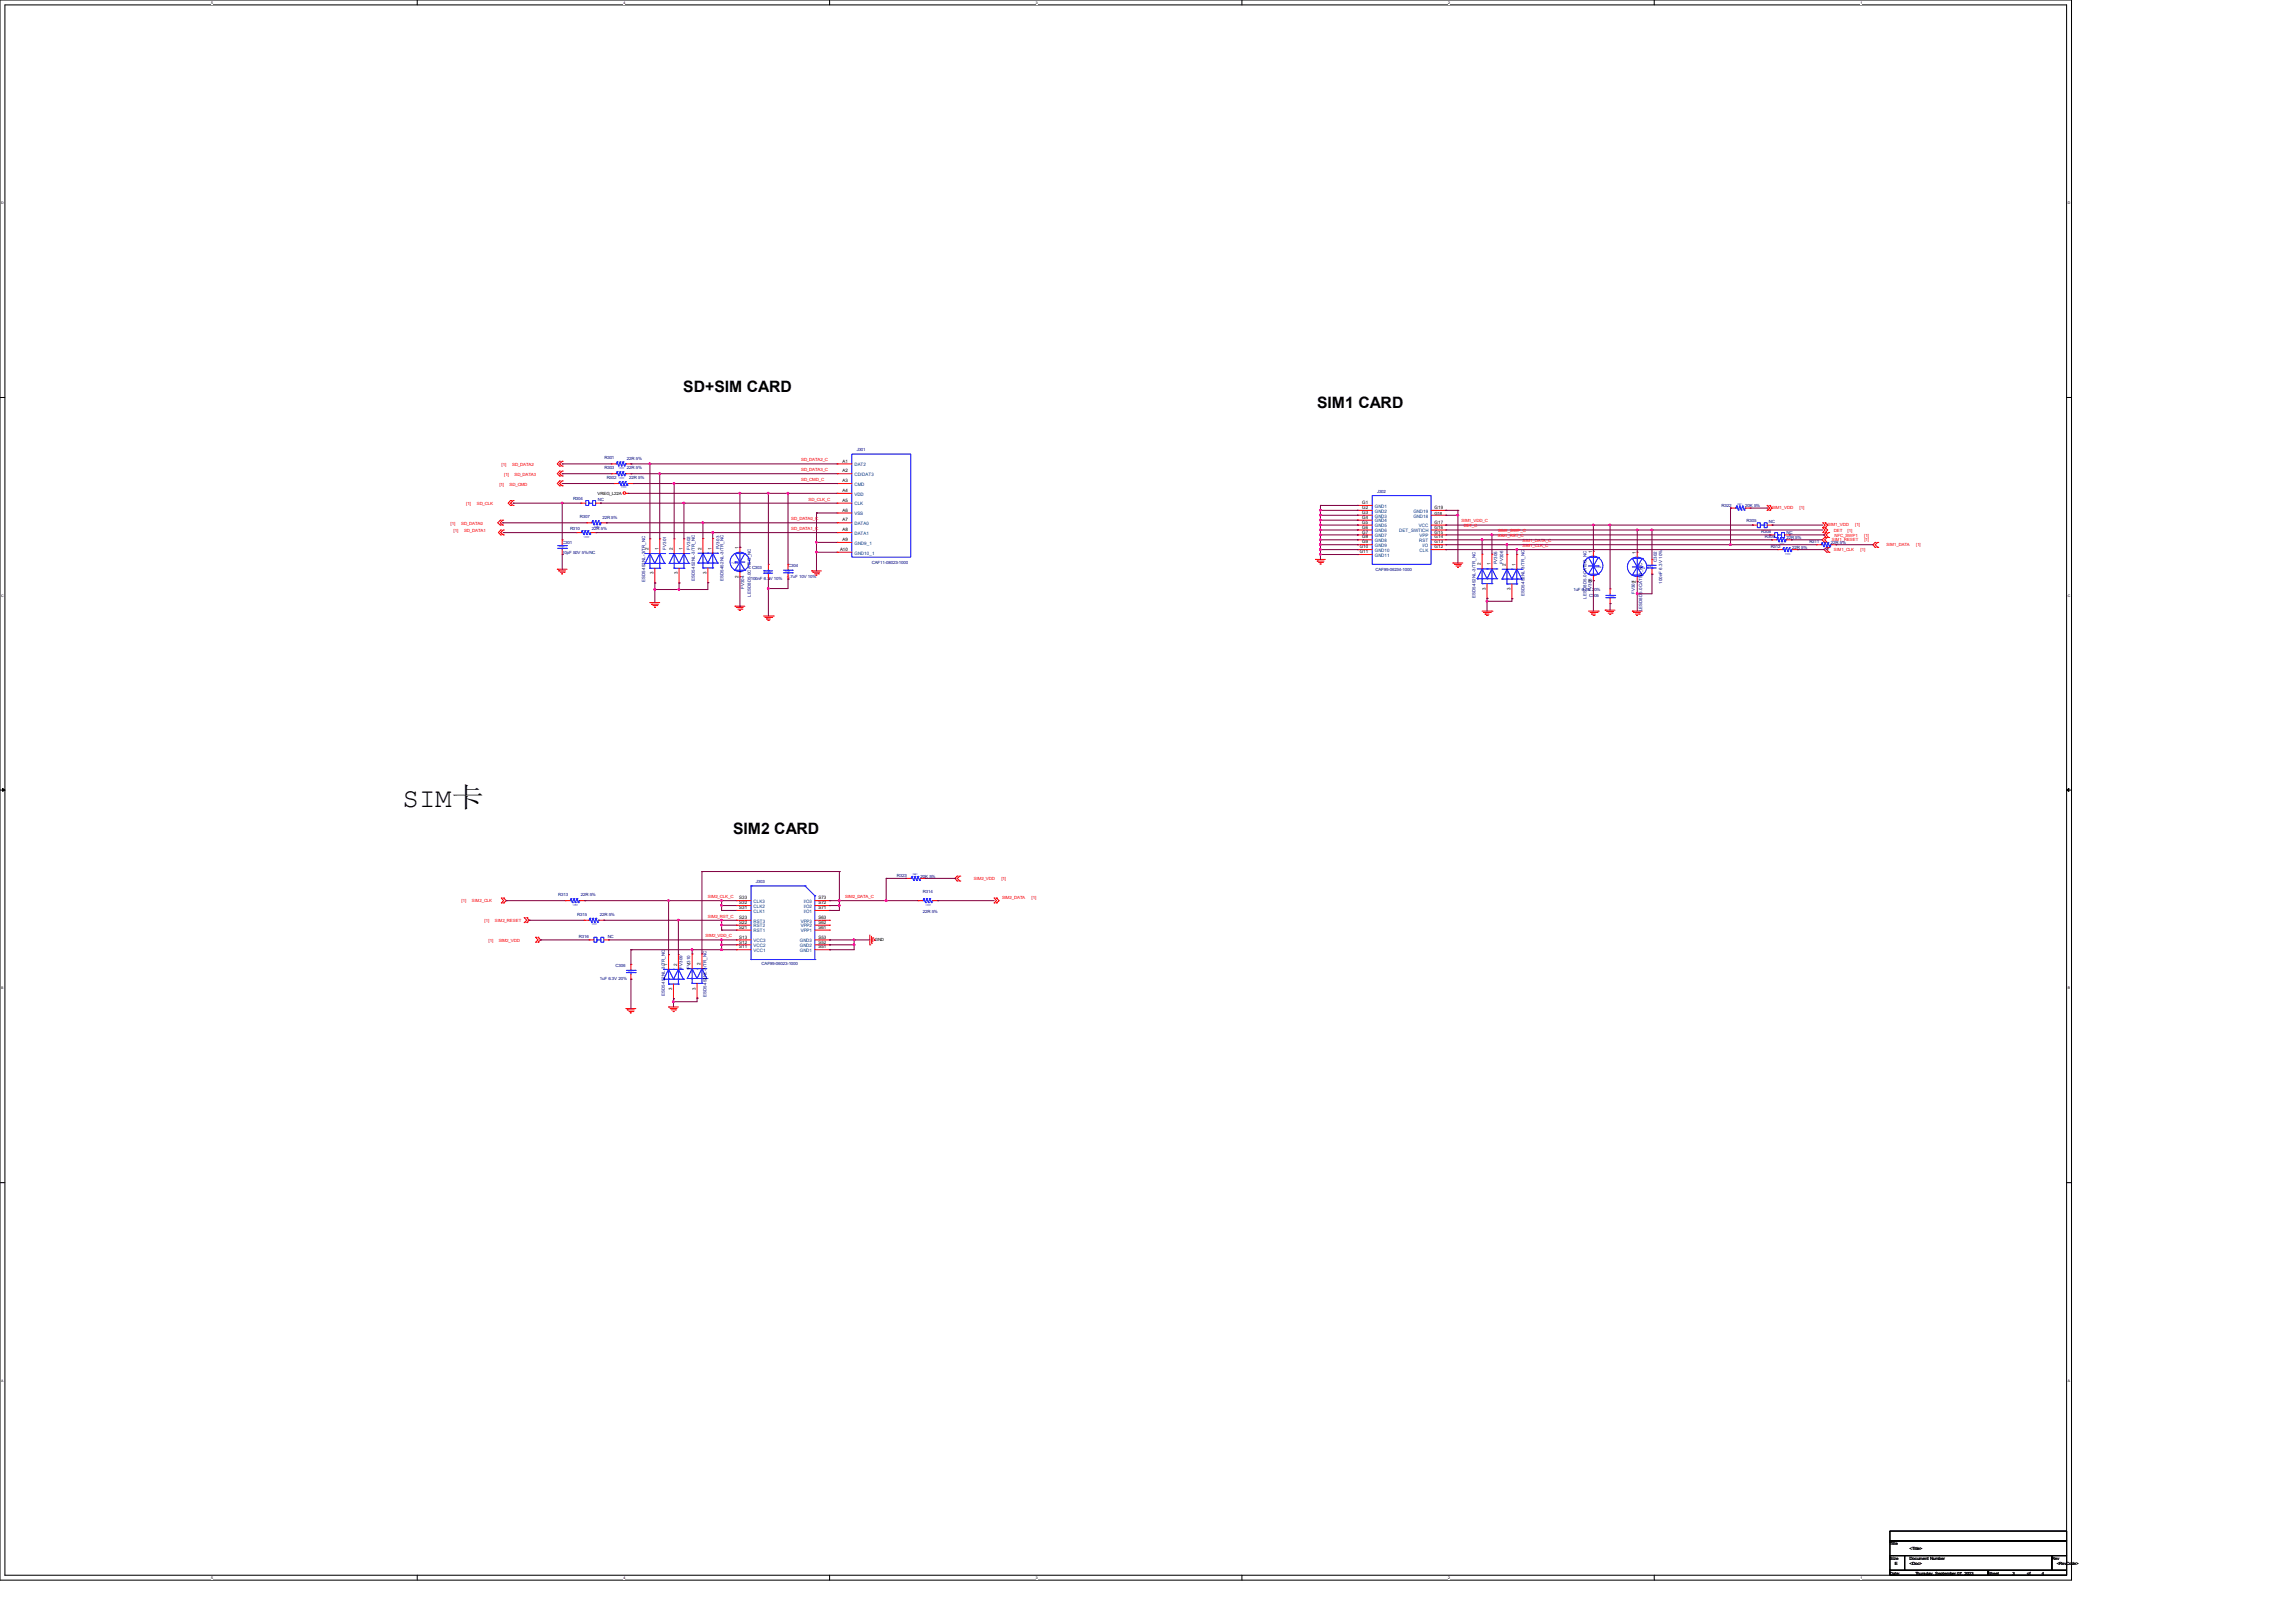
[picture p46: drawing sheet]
<svg xmlns="http://www.w3.org/2000/svg" width="297mm" height="210mm" viewBox="0 0 297 210" stroke-linecap="round" stroke-linejoin="round" font-family="sans-serif">
<defs><g id="words">
<text font-size="3.6" x="52.1" y="104.4">SIM卡</text>
<g font-size="2">
<text x="88.4" y="50.8">SD+SIM CARD</text>
<text x="170.4" y="52.8">SIM1 CARD</text>
<text x="94.8" y="107.9">SIM2 CARD</text>
</g>
<g font-size=".6" fill="#000080">
<text x="78.2" y="59.4">R301</text>
<text x="81.1" y="59.5">22R 5%</text>
<text x="110.8" y="58.4">J301</text>
<text x="74.1" y="64.7">R304</text>
<text x="77.3" y="64.8">NC</text>
<text x="78.2" y="60.7">R303</text>
<text x="78.5" y="62">R302</text>
<text x="81.1" y="60.8">22R 5%</text>
<text x="81.4" y="62">22R 5%</text>
<text x="178.1" y="63.8">J302</text>
<text x="222.7" y="65.6">R322</text>
<text x="225.8" y="65.7">20K 5%</text>
<text x="72.7" y="70.4">C301</text>
<text x="72.7" y="71.7">10pF 50V 5%/NC</text>
<text x="73.7" y="68.6">R310</text>
<text x="75" y="67.1">R307</text>
<text x="76.6" y="68.6">22R 5%</text>
<text x="77.9" y="67.1">22R 5%</text>
<text x="86.2" y="71.1" transform="rotate(-90 86.2 71.1)">FV301</text>
<text x="89.3" y="71.1" transform="rotate(-90 89.3 71.1)">FV302</text>
<text x="93.1" y="71.1" transform="rotate(-90 93.1 71.1)">FV303</text>
<text x="225.9" y="67.6">R305</text>
<text x="227.8" y="69">R308</text>
<text x="228.3" y="69.6">R309</text>
<text x="228.8" y="67.7">NC</text>
<text x="229.1" y="70.9">R312</text>
<text x="231.1" y="69.1">NC</text>
<text x="231.1" y="69.7">22R 5%</text>
<text x="231.9" y="71">22R 5%</text>
<text x="234.1" y="70.3">R311</text>
<text x="236.8" y="70.4">22R 5%</text>
<text x="83.4" y="75.3" transform="rotate(-90 83.4 75.3)">ESD5452NL-3/TR_NC</text>
<text x="89.9" y="75.1" transform="rotate(-90 89.9 75.1)">ESD5452NL-3/TR_NC</text>
<text x="93.6" y="75.2" transform="rotate(-90 93.6 75.2)">ESD5452NL-3/TR_NC</text>
<text x="96.3" y="76.2" transform="rotate(-90 96.3 76.2)">FV304</text>
<text x="97.1" y="75.1">100nF 6.3V 10%</text>
<text x="97.1" y="77.2" transform="rotate(-90 97.1 77.2)">LESD8D5.0CAT5G_NC</text>
<text x="97.3" y="73.6">C303</text>
<text x="101.8" y="74.8">4.7uF 10V 10%</text>
<text x="102" y="73.4">C304</text>
<text x="112.8" y="72.9">CAF11-08023-1000</text>
<text x="177.9" y="73.8">CAF99-06234-1000</text>
<text x="190.9" y="77.3" transform="rotate(-90 190.9 77.3)">ESD5452NL-3/TR_NC</text>
<text x="193.7" y="73" transform="rotate(-90 193.7 73)">FV305</text>
<text x="194.4" y="73" transform="rotate(-90 194.4 73)">FV306</text>
<text x="197.2" y="77.1" transform="rotate(-90 197.2 77.1)">ESD5452NL-3/TR_NC</text>
<text x="203.5" y="76.5">1uF 6.3V 20%</text>
<text x="205.2" y="77.5" transform="rotate(-90 205.2 77.5)">LESD8D5.0CAT5G_NC</text>
<text x="205.6" y="77.3">C305</text>
<text x="205.9" y="76.5" transform="rotate(-90 205.9 76.5)">FV308</text>
<text x="211.5" y="76.8" transform="rotate(-90 211.5 76.8)">FV307</text>
<text x="214.3" y="72.8" transform="rotate(-90 214.3 72.8)">C302</text>
<text x="215" y="75.6" transform="rotate(-90 215 75.6)">100nF 6.3V 10%</text>
<text x="212.4" y="79.1" transform="rotate(-90 212.4 79.1)">LESD8D5.0CAT5G_NC</text>
<text x="116" y="113.5">R323</text>
<text x="119.1" y="113.6">20K 5%</text>
<text x="72.2" y="116">R313</text>
<text x="74.7" y="118.5">R315</text>
<text x="75.1" y="116">22R 5%</text>
<text x="77.6" y="118.5">22R 5%</text>
<text x="97.8" y="114.3">J303</text>
<text x="119.4" y="115.5">R314</text>
<text x="119.4" y="118.1">22R 5%</text>
<text x="74.9" y="121.3">R316</text>
<text x="78.6" y="121.4">NC</text>
<text x="79.6" y="125.1">C306</text>
<text x="88.3" y="125.3" transform="rotate(-90 88.3 125.3)">FV309</text>
<text x="89.3" y="125.3" transform="rotate(-90 89.3 125.3)">FV310</text>
<text x="98.5" y="124.8">CAF99-06023-1000</text>
<text x="77.6" y="126.8">1uF 6.3V 20%</text>
<text x="86" y="128.9" transform="rotate(-90 86 128.9)">ESD5452NL-3/TR_NC</text>
<text x="91.4" y="129" transform="rotate(-90 91.4 129)">ESD5452NL-3/TR_NC</text>
</g>
<g font-size=".6" fill="#f00">
<text x="103.6" y="59.7">SD_DATA2_C</text>
<text x="60.3" y="65.4">[1]</text>
<text x="61.7" y="65.4">SD_CLK</text>
<text x="64.6" y="62.9">[1]</text>
<text x="64.9" y="60.3">[1]</text>
<text x="65.2" y="61.6">[1]</text>
<text x="65.9" y="62.9">SD_CMD</text>
<text x="66.2" y="60.3">SD_DATA2</text>
<text x="66.5" y="61.6">SD_DATA3</text>
<text x="103.6" y="61">SD_DATA3_C</text>
<text x="103.6" y="62.2">SD_CMD_C</text>
<text x="104.6" y="64.8">SD_CLK_C</text>
<text x="229.2" y="65.9">SIM1_VDD</text>
<text x="232.8" y="65.9">[1]</text>
<text x="58.3" y="67.9">[1]</text>
<text x="58.7" y="68.9">[1]</text>
<text x="59.6" y="67.9">SD_DATA0</text>
<text x="60" y="68.9">SD_DATA1</text>
<text x="102.4" y="67.3">SD_DATA0_C</text>
<text x="102.4" y="68.6">SD_DATA1_C</text>
<text x="189.1" y="67.6">SIM1_VDD_C</text>
<text x="189.4" y="68.2">DET_C</text>
<text x="193.8" y="69.5">SIM1_RST_C</text>
<text x="193.8" y="68.9">SIM1_SWP_C</text>
<text x="197" y="70.2">SIM1_DATA_C</text>
<text x="197" y="70.8">SIM1_CLK_C</text>
<text x="236.4" y="68.1">SIM1_VDD</text>
<text x="237" y="70">SIM1_RESET</text>
<text x="237.2" y="68.8">DET</text>
<text x="237.2" y="71.3">SIM1_CLK</text>
<text x="237.3" y="69.5">NFC_SWP1</text>
<text x="239" y="68.8">[1]</text>
<text x="240" y="68.1">[1]</text>
<text x="240.7" y="71.3">[1]</text>
<text x="241.2" y="69.5">[1]</text>
<text x="241.2" y="70">[1]</text>
<text x="244.1" y="70.7">SIM1_DATA</text>
<text x="247.9" y="70.7">[1]</text>
<text x="126" y="113.9">SIM2_VDD</text>
<text x="129.5" y="113.9">[1]</text>
<text x="59.7" y="116.7">[1]</text>
<text x="61" y="116.7">SIM2_CLK</text>
<text x="62.7" y="119.3">[1]</text>
<text x="64" y="119.3">SIM2_RESET</text>
<text x="91.6" y="116.2">SIM2_CLK_C</text>
<text x="91.6" y="118.8">SIM2_RST_C</text>
<text x="109.3" y="116.2">SIM2_DATA_C</text>
<text x="129.6" y="116.4">SIM2_DATA</text>
<text x="133.4" y="116.4">[1]</text>
<text x="63.2" y="121.8">[1]</text>
<text x="64.5" y="121.8">SIM2_VDD</text>
<text x="91.3" y="121.3">SIM2_VDD_C</text>
</g>
<g font-size=".6">
<text x="109" y="59.9">A1</text>
<text x="77.3" y="64">VREG_L22A</text>
<text x="109" y="61.1">A2</text>
<text x="109" y="64.9">A5</text>
<text x="109" y="62.4">A3</text>
<text x="109" y="63.7">A4</text>
<text x="176.2" y="65.2">G1</text>
<text x="176.2" y="65.9">G2</text>
<text x="185.6" y="65.9">G19</text>
<text x="83.9" y="71.2" transform="rotate(-90 83.9 71.2)">2</text>
<text x="85.2" y="71.2" transform="rotate(-90 85.2 71.2)">1</text>
<text x="87" y="71.2" transform="rotate(-90 87 71.2)">2</text>
<text x="88.3" y="71.2" transform="rotate(-90 88.3 71.2)">1</text>
<text x="90.8" y="71.1" transform="rotate(-90 90.8 71.1)">2</text>
<text x="92" y="71.1" transform="rotate(-90 92 71.1)">1</text>
<text x="95.5" y="71" transform="rotate(-90 95.5 71)">1</text>
<text x="108.7" y="71.3">A10</text>
<text x="109" y="67.5">A7</text>
<text x="109" y="68.7">A8</text>
<text x="109" y="70">A9</text>
<text x="109" y="66.2">A6</text>
<text x="175.9" y="71">G10</text>
<text x="175.9" y="71.6">G11</text>
<text x="176.2" y="66.5">G3</text>
<text x="176.2" y="67.1">G4</text>
<text x="176.2" y="67.8">G5</text>
<text x="176.2" y="68.4">G6</text>
<text x="176.2" y="69">G7</text>
<text x="176.2" y="69.7">G8</text>
<text x="176.2" y="70.3">G9</text>
<text x="185.5" y="66.7">G18</text>
<text x="185.6" y="71">G12</text>
<text x="185.6" y="68.4">G16</text>
<text x="185.6" y="70.3">G13</text>
<text x="185.6" y="69.7">G14</text>
<text x="185.6" y="67.8">G17</text>
<text x="185.6" y="69">G15</text>
<text x="206" y="71.5" transform="rotate(-90 206 71.5)">1</text>
<text x="211.6" y="71.6" transform="rotate(-90 211.6 71.6)">1</text>
<text x="84.5" y="74.3" transform="rotate(-90 84.5 74.3)">3</text>
<text x="87.7" y="74.3" transform="rotate(-90 87.7 74.3)">3</text>
<text x="91.4" y="74.3" transform="rotate(-90 91.4 74.3)">3</text>
<text x="95.5" y="74.8" transform="rotate(-90 95.5 74.8)">2</text>
<text x="191.6" y="73.2" transform="rotate(-90 191.6 73.2)">2</text>
<text x="192.2" y="76.3" transform="rotate(-90 192.2 76.3)">3</text>
<text x="192.8" y="73.2" transform="rotate(-90 192.8 73.2)">1</text>
<text x="194.8" y="73.2" transform="rotate(-90 194.8 73.2)">2</text>
<text x="195.4" y="76.4" transform="rotate(-90 195.4 76.4)">3</text>
<text x="196" y="73.2" transform="rotate(-90 196 73.2)">1</text>
<text x="206" y="75.3" transform="rotate(-90 206 75.3)">2</text>
<text x="211.6" y="75.4" transform="rotate(-90 211.6 75.4)">2</text>
<text x="95.6" y="117.6">S31</text>
<text x="95.6" y="117">S32</text>
<text x="95.6" y="116.4">S33</text>
<text x="95.6" y="119.6">S22</text>
<text x="95.6" y="118.9">S23</text>
<text x="105.9" y="117.6">S71</text>
<text x="105.9" y="117">S72</text>
<text x="105.9" y="116.4">S73</text>
<text x="105.9" y="119.6">S62</text>
<text x="105.9" y="118.9">S63</text>
<text x="86.3" y="125" transform="rotate(-90 86.3 125)">1</text>
<text x="87.6" y="125" transform="rotate(-90 87.6 125)">2</text>
<text x="89.4" y="124.9" transform="rotate(-90 89.4 124.9)">1</text>
<text x="90.6" y="124.9" transform="rotate(-90 90.6 124.9)">2</text>
<text x="95.6" y="120.2">S21</text>
<text x="95.6" y="122.7">S11</text>
<text x="95.6" y="122.1">S12</text>
<text x="95.6" y="121.5">S13</text>
<text x="105.9" y="122.7">S51</text>
<text x="105.9" y="122.1">S52</text>
<text x="105.9" y="121.5">S53</text>
<text x="105.9" y="120.2">S61</text>
<text x="113.2" y="121.8">GND</text>
<text x="87" y="128.1" transform="rotate(-90 87 128.1)">3</text>
<text x="90" y="128.1" transform="rotate(-90 90 128.1)">3</text>
<text x="244.5" y="200">Title</text>
<text x="244.5" y="201.9">Size</text>
<text x="244.5" y="203.8">Date:</text>
<text x="245.1" y="202.5">E</text>
<text x="247" y="201.9">Document Number</text>
<text x="247" y="202.5">&lt;Doc&gt;</text>
<text x="247" y="200.6">&lt;Title&gt;</text>
<text x="247.8" y="203.8">Thursday, September 07, 2023</text>
<text x="257.2" y="203.8">Sheet</text>
<text x="260.3" y="203.8">3</text>
<text x="262.2" y="203.8">of</text>
<text x="264.2" y="203.8">4</text>
<text x="265.4" y="201.9">Rev</text>
<text x="266.1" y="202.5">&lt;RevCode&gt;</text>
</g>
<g font-size=".6" fill="#004080">
<text x="110.5" y="61.6">CD/DAT3</text>
<text x="110.5" y="65.4">CLK</text>
<text x="110.5" y="62.9">CMD</text>
<text x="110.5" y="60.3">DAT2</text>
<text x="110.5" y="64.1">VDD</text>
<text x="177.8" y="65.7">GND1</text>
<text x="110.5" y="67.9">DATA0</text>
<text x="110.5" y="69.2">DATA1</text>
<text x="110.5" y="71.8">GND10_1</text>
<text x="110.5" y="70.5">GND9_1</text>
<text x="110.5" y="66.7">VSS</text>
<text x="177.8" y="71.4">GND10</text>
<text x="177.8" y="66.3">GND2</text>
<text x="177.8" y="67">GND3</text>
<text x="177.8" y="67.6">GND4</text>
<text x="177.8" y="68.2">GND5</text>
<text x="177.8" y="68.9">GND6</text>
<text x="177.8" y="69.5">GND7</text>
<text x="177.8" y="70.1">GND8</text>
<text x="177.8" y="70.8">GND9</text>
<text x="181" y="68.9">DET_SWTICH</text>
<text x="182.8" y="67">GND18</text>
<text x="182.8" y="66.3">GND19</text>
<text x="183.6" y="68.2">VCC</text>
<text x="183.6" y="70.1">RST</text>
<text x="183.6" y="71.4">CLK</text>
<text x="183.6" y="69.5">VPP</text>
<text x="184" y="70.8">I/O</text>
<text x="177.8" y="72.1">GND11</text>
<text x="97.5" y="118.1">CLK1</text>
<text x="97.5" y="117.5">CLK2</text>
<text x="97.5" y="116.8">CLK3</text>
<text x="97.5" y="119.4">RST3</text>
<text x="103.6" y="119.4">VPP3</text>
<text x="104" y="118.1">I/O1</text>
<text x="104" y="117.5">I/O2</text>
<text x="104" y="116.8">I/O3</text>
<text x="97.5" y="120.7">RST1</text>
<text x="97.5" y="120">RST2</text>
<text x="97.5" y="123.2">VCC1</text>
<text x="97.5" y="122.6">VCC2</text>
<text x="97.5" y="121.9">VCC3</text>
<text x="103.5" y="123.2">GND1</text>
<text x="103.5" y="122.6">GND2</text>
<text x="103.5" y="121.9">GND3</text>
<text x="103.6" y="120.7">VPP1</text>
<text x="103.6" y="120">VPP2</text>
</g>
<g font-size=".5">
<text x="27.3" y=".5">5</text>
<text x="80.6" y=".5">4</text>
<text x="134" y=".5">3</text>
<text x="187.3" y=".5">2</text>
<text x="240.7" y=".5">1</text>
<text x=".2" y="26.4">D</text>
<text x="267.5" y="26.4">D</text>
<text x=".2" y="77.2">C</text>
<text x="267.5" y="77.2">C</text>
<text x=".2" y="128">B</text>
<text x="267.5" y="128">B</text>
<text x=".2" y="178.8">A</text>
<text x="267.5" y="178.8">A</text>
<text x="27.3" y="204.3">5</text>
<text x="80.6" y="204.3">4</text>
<text x="134" y="204.3">3</text>
<text x="187.3" y="204.3">2</text>
<text x="240.7" y="204.3">1</text>
</g>
<g font-size=".3" fill="#00f">
<text x="80.7" y="61.7" transform="rotate(-180 80.7 61.7)">0201</text>
<text x="80.7" y="60.4" transform="rotate(-180 80.7 60.4)">0201</text>
<text x="81" y="63" transform="rotate(-180 81 63)">0201</text>
<text x="224.7" y="65.4">0201</text>
<text x="72.4" y="70.8">0201</text>
<text x="76.2" y="69.3" transform="rotate(-180 76.2 69.3)">0201</text>
<text x="77.6" y="68" transform="rotate(-180 77.6 68)">0201</text>
<text x="230.9" y="70.2" transform="rotate(-180 230.9 70.2)">0201</text>
<text x="231.6" y="71.5" transform="rotate(-180 231.6 71.5)">0201</text>
<text x="236.6" y="70.9" transform="rotate(-180 236.6 70.9)">0201</text>
<text x="94.6" y="73">TVS-B</text>
<text x="99.7" y="74" transform="rotate(-180 99.7 74)">0201</text>
<text x="101.6" y="74">0402</text>
<text x="206.2" y="73.5">TVS-B</text>
<text x="208.8" y="77.2" transform="rotate(-180 208.8 77.2)">0201</text>
<text x="211.9" y="73.7">TVS-B</text>
<text x="213.2" y="73.4">0201</text>
<text x="118.1" y="113.3">0201</text>
<text x="74.8" y="116.9" transform="rotate(-180 74.8 116.9)">0201</text>
<text x="77.2" y="119.5" transform="rotate(-180 77.2 119.5)">0201</text>
<text x="120.4" y="116.9" transform="rotate(-180 120.4 116.9)">0201</text>
<text x="81.3" y="125.7">0201</text>
</g>
</g></defs>
<path d="M0 0h268v204.5h-268zM.6 .6h266.7v203.2h-266.7z" fill="none" stroke="#000" stroke-width=".13"/>
<g fill="#fff">
<path d="M27.3 .1h.2v.5h-.2z"/>
<path d="M27.3 203.9h.2v.5h-.2z"/>
</g>
<path d="M54 0v.6M54 203.8v.7" fill="none" stroke="#000" stroke-width=".13"/>
<g fill="#fff">
<path d="M80.6 .1h.3v.5h-.3z"/>
<path d="M80.6 203.9h.3v.5h-.3z"/>
</g>
<path d="M107.3 0v.6M107.3 203.8v.7" fill="none" stroke="#000" stroke-width=".13"/>
<g fill="#fff">
<path d="M134 .1h.2v.5h-.2z"/>
<path d="M134 203.9h.2v.5h-.2z"/>
</g>
<path d="M160.7 0v.6M160.7 203.8v.7" fill="none" stroke="#000" stroke-width=".13"/>
<g fill="#fff">
<path d="M187.3 .1h.2v.5h-.2z"/>
<path d="M187.3 203.9h.2v.5h-.2z"/>
</g>
<path d="M214 0v.6M214 203.8v.7" fill="none" stroke="#000" stroke-width=".13"/>
<g fill="#fff">
<path d="M240.7 .1h.2v.5h-.2z"/>
<path d="M240.7 203.9h.2v.5h-.2z"/>
<path d="M.2 26h.3v.5h-.3z"/>
<path d="M267.5 26h.3v.5h-.3z"/>
<path d="M.2 76.8h.3v.5h-.3z"/>
<path d="M267.5 76.8h.3v.5h-.3z"/>
</g>
<path d="M0 51.4h.6M267.3 51.4h.7" fill="none" stroke="#000" stroke-width=".13"/>
<g fill="#fff">
<path d="M.2 127.6h.2v.5h-.2z"/>
<path d="M267.5 127.6h.3v.5h-.3z"/>
</g>
<path d="M0 102.2h.6M267.3 102.2h.7" fill="none" stroke="#000" stroke-width=".13"/>
<path d="M.3 102l.3 .2-.3 .2zM267.3 102.2l.3-.2v.4z" fill="#000" stroke="#000" stroke-width=".13"/>
<g fill="#fff">
<path d="M.2 178.4h.3v.5h-.3z"/>
<path d="M267.5 178.4h.3v.5h-.3z"/>
</g>
<path d="M0 153h.6M267.3 153h.7M244.5 198.1h22.8v1.3h-22.8zM244.5 199.4h22.8v1.9h-22.8zM244.5 201.3h1.9v1.9h-1.9zM244.5 203.2h12.7v.6h-12.7zM246.4 201.3h19v1.9h-19zM257.2 203.2h10.1v.6h-10.1zM265.4 201.3h1.9v1.9h-1.9z" fill="none" stroke="#000" stroke-width=".13"/>
<g fill="none" stroke="#f00" stroke-width=".13">
<path d="M72.4 59.7h.1M72.4 59.7l-.3 .3 .3 .3M72.7 59.7h.1M72.7 59.7l-.3 .3 .3 .3M64.7 67.3h.1M64.7 67.9h.1M64.7 67.3l-.3 .3 .3 .3M64.8 68.6h.1M64.8 69.2h.1M64.8 68.6l-.3 .3 .3 .3M65 67.3h.1M65 67.9h.1"/>
<path d="M65 67.3l-.3 .3 .3 .3M65.1 68.6h.1M65.1 69.2h.1M65.1 68.6l-.3 .3 .3 .3M66 64.8h.1M66 65.4h.1M66 64.8l-.3 .3 .3 .3M66.4 64.8h.1M66.4 65.4h.1M66.4 64.8l-.4 .3 .4 .3M72.1 73.7h.1M72.1 73.7h1.3"/>
<path d="M72.3 73.9h.1M72.3 73.9h.9M72.4 60.3h.1M72.4 61h.1M72.4 61.6h.1M72.4 62.2h.1M72.4 62.9h.1M72.4 61l-.3 .3 .3 .3M72.4 62.2l-.3 .4 .3 .3M72.5 74h.5M72.6 74.3h.1M72.6 74.3h.2"/>
<path d="M72.7 60.3h.1M72.7 61h.1M72.7 61.6h.1M72.7 62.2h.1M72.7 62.9h.1M72.7 69.8h.1M72.7 71.8h.1M72.7 61l-.3 .3 .3 .3M72.7 62.2l-.3 .4 .3 .3M72.7 69.8v.7M72.7 71.1v.7M73 74h.1"/>
<path d="M74.5 68.9h.1M74.5 68.9h.7M75.1 65.1h.1M75.1 65.1h.7M75.9 67.6h.1M75.9 67.6h.6M76.5 68.9h.6M77 65.1h.7M77.1 68.9h.1M77.7 65.1h.1M77.8 67.6h.6M78.4 67.6h.1"/>
<path d="M79.1 61.3h.1M79.1 60h.1M79.1 61.3h.6M79.1 60h.6M79.4 62.6h.1M79.4 62.6h.6M81 63.8h.2M81 61.3h.6M81 60h.6M81.2 63.8h.1M81.3 62.6h.6M81.6 61.3h.1"/>
<path d="M81.6 60h.1M81.9 62.6h.1M84.1 78h.1M84.1 69.7h.1M84.1 78h1.2M84.1 69.7v1.9M84.3 78.2h.1M84.3 78.2h.9M84.5 78.4h.5M84.7 78.6h.1M84.7 75.4h.1M84.7 73.5v1.9"/>
<path d="M85 78.4h.1M85.3 69.7h.1M85.3 69.7v1.9M87.2 69.7h.1M87.2 69.7v1.9M87.8 75.4h.1M87.8 73.5v1.9M88.5 69.7h.1M88.5 69.7v1.9M90.9 69.7h.1M90.9 69.7v1.9M91.6 75.4h.1"/>
<path d="M91.6 73.5v1.9M92.2 69.7h.1M92.2 69.7v1.9M95.1 78.4h.1M95.1 78.4h1.3M95.2 78.6h.1M95.2 78.6h.9M95.5 78.8h.5M95.6 79h.1M95.6 79h.2M95.7 70.8h.1M95.7 74.6h.1"/>
<path d="M95.7 70.8v.7M95.7 74v.6M96 78.8h.1M98.8 79.7h1.2M98.9 79.9h.9M99.4 74.9h.1M99.4 73h.1M99.4 73v.7M99.4 74.3v.6M99.8 79.9h.1M100 79.7h.1M101.9 73h.1"/>
<path d="M101.9 74.9h.1M101.9 73v.7M101.9 74.3v.6M105 73.9h.1M105 73.9h1.3M105.2 74h.1M105.2 74h.8M105.4 74.3h.5M105.5 74.4h.1M105.5 74.4h.2M105.9 74.3h.1M108.3 61.3h.1"/>
<path d="M108.3 65.1h.1M108.3 62.6h.1M108.3 60h.1M108.3 67.6h.1M108.3 68.9h.1M108.3 71.5h.1M108.3 70.2h.1M108.3 63.8h.1M108.3 66.4h.1M108.3 63.8h1.9M108.3 67.6h1.9M108.3 61.3h1.9"/>
<path d="M108.3 68.9h1.9M108.3 62.6h1.9M108.3 65.1h1.9M108.3 60h1.9M108.3 71.5h1.9M108.3 70.2h1.9M108.3 66.4h1.9M170.2 72.4h.1M170.2 72.4h1.2M170.4 72.6h.1M170.4 72.6h.9M170.6 72.8h.5"/>
<path d="M170.8 73h.1M171.1 72.8h.1M175.6 65.4h.1M175.6 71.1h.1M175.6 71.8h.1M175.6 66h.1M175.6 66.7h.1M175.6 67.3h.1M175.6 67.9h.1M175.6 68.6h.1M175.6 69.2h.1M175.6 69.8h.1"/>
<path d="M175.6 70.5h.1M175.6 67.9h1.9M175.6 70.5h1.9M175.6 69.2h1.9M175.6 71.1h1.9M175.6 69.8h1.9M175.6 68.6h1.9M175.6 65.4h1.9M175.6 71.8h1.9M175.6 66.7h1.9M175.6 66h1.9M175.6 67.3h1.9"/>
<path d="M185.1 67.9h1.9M185.1 70.5h1.9M185.1 69.2h1.9M185.1 71.1h1.9M185.1 69.8h1.9M185.1 68.6h1.9M185.1 66.7h1.9M185.1 66h1.9M187 71.1h.1M187 68.6h.1M187 66.7h.1M187 66h.1"/>
<path d="M187 70.5h.1M187 69.8h.1M187 67.9h.1M187 69.2h.1M188 72.9h.1M188 72.9h1.2M188.2 73h.1M188.2 73h.9M188.3 73.2h.5M188.6 73.4h.1M188.8 73.2h.1M191.7 71.7h.1"/>
<path d="M191.7 79.1h1.3M191.7 71.7v1.9M191.9 79.2h.9M192.1 79.5h.1M192.1 79.5h.5M192.3 79.6h.1M192.4 77.4h.1M192.4 75.5v1.9M192.4 79.6h.1M192.8 79.2h.1M193 79.1h.1M193 71.7h.1"/>
<path d="M193 71.7v1.9M194.9 71.8h.1M194.9 71.8v1.9M195.6 77.5h.1M195.6 75.6v1.9M196.2 71.8h.1M196.2 71.8v1.9M205.5 79.1h1.3M205.7 79.2h.9M205.9 79.5h.1M205.9 79.5h.5M206.1 79.6h.1"/>
<path d="M206.1 71.3h.1M206.1 75.1h.1M206.1 71.3v.7M206.1 74.5v.6M206.2 79.6h.1M206.6 79.2h.1M206.8 79.1h.1M207.6 79h.1M207.6 79h1.3M207.9 79.1h.1M207.9 79.1h.8M208 79.3h.5"/>
<path d="M208.2 79.5h.1M208.2 79.5h.2M208.3 78.1h.1M208.3 76.2h.1M208.3 76.2v.6M208.3 77.5v.6M208.5 79.3h.1M211.2 79.1h.1M211.2 79.1h1.2M211.3 79.2h.1M211.3 79.2h.9M211.5 79.5h.5"/>
<path d="M211.7 79.6h.1M211.8 71.5h.1M211.8 75.3h.1M211.8 71.5v.6M211.8 74.6v.7M212 79.5h.1M213.7 72.4h.1M213.7 74.3h.1M213.7 72.4v.6M213.7 73.7v.6M223.9 65.7h.1M223.9 65.7h.6"/>
<path d="M225.8 65.7h.6M226.4 65.7h.1M226.7 67.9h.1M226.7 67.9h.6M228.6 66h.1M228.6 65.4h.1M228.6 65.4l.3 .3-.3 .3M228.6 67.9h.6M228.9 66h.1M228.9 65.4h.1M228.9 69.2h.1M228.9 65.4l.3 .3-.3 .3"/>
<path d="M228.9 69.2h.7M229.2 69.8h.1M229.2 69.8h.6M229.2 67.9h.1M230 71.1h.1M230 71.1h.6M230.8 69.2h.7M231.1 69.8h.6M231.5 69.2h.1M231.7 69.8h.1M231.9 71.1h.6M232.5 71.1h.1"/>
<path d="M234.9 70.5h.1M234.9 70.5h.7M235.8 68.3h.1M235.8 67.6h.1M235.8 68.9h.1M235.8 67.6l.3 .3-.3 .4M235.8 68.3l.3 .3-.3 .3M236.1 70.2h.1M236.1 69.6h.1M236.1 69.6l-.4 .2 .4 .4M236.1 68.3h.1M236.1 67.6h.1"/>
<path d="M236.1 68.9h.1M236.1 67.6l.3 .3-.3 .4M236.1 68.3l.3 .3-.3 .3M236.2 69.6h.1M236.2 68.9h.1M236.2 68.9l-.3 .3 .3 .4M236.3 71.5h.1M236.3 70.8h.1M236.3 70.8l-.3 .3 .3 .4M236.3 69.6h.1M236.3 70.2h.1M236.3 69.6l-.2 .2 .2 .4"/>
<path d="M236.6 68.9h.1M236.6 69.6h.1M236.6 68.9l-.4 .3 .4 .4M236.6 70.8h.1M236.6 71.5h.1M236.6 70.8l-.3 .3 .3 .4M236.9 70.5h.6M237.5 70.5h.1M242.6 70.8h.1M242.6 70.2h.1M242.6 70.2l-.3 .3 .3 .3M242.9 70.2h.1"/>
<path d="M242.9 70.8h.1M242.9 70.2l-.3 .3 .3 .3M99.1 80.1h.1M99.1 80.1h.6M99.3 80.3h.1M99.4 80.3h.1M64.9 116.2h.1M64.9 116.8h.1M64.9 116.2l.3 .3-.3 .3M65.2 116.8h.1M65.2 116.2h.1M65.2 116.2l.3 .3-.3 .3"/>
<path d="M67.8 118.7h.1M67.8 119.4h.1M67.8 118.7l.4 .4-.4 .3M68.2 119.4h.1M68.2 118.7h.1M68.2 118.7l.3 .4-.3 .3M73.1 116.5h.1M73.1 116.5h.6M75 116.5h.6M75.6 119.1h.1M75.6 119.1h.6M75.6 116.5h.1"/>
<path d="M77.5 119.1h.6M78.1 119.1h.1M95.2 117.8h.1M95.2 117.2h.1M95.2 116.5h.1M95.2 119.7h.1M95.2 119.1h.1M95.2 119.1h2M95.2 117.8h2M95.2 117.2h2M95.2 116.5h2M95.2 119.7h2"/>
<path d="M105.4 119.1h1.9M105.4 117.8h1.9M105.4 117.2h1.9M105.4 116.5h1.9M105.4 119.7h1.9M107.3 117.8h.1M107.3 117.2h.1M107.3 116.5h.1M107.3 119.7h.1M107.3 119.1h.1M117.2 113.7h.1M117.2 113.7h.6"/>
<path d="M118.7 116.5h.1M118.7 116.5h.7M119.1 113.7h.6M119.7 113.7h.1M120.6 116.5h.7M121.3 116.5h.1M123.8 113.4h.1M123.8 114h.1M123.8 113.4l-.3 .3 .3 .3M124.2 114h.1M124.2 113.4h.1M124.2 113.4l-.4 .3 .4 .3"/>
<path d="M128.6 116.8h.1M128.6 116.2h.1M128.6 116.2l.3 .3-.3 .3M128.9 116.8h.1M128.9 116.2h.1M128.9 116.2l.3 .3-.3 .3M69.3 121.9h.1M69.3 121.3h.1M69.3 121.3l.3 .3-.3 .3M69.6 121.3h.1M69.6 121.9h.1M69.6 121.3l.3 .3-.3 .3"/>
<path d="M76.2 121.6h.1M76.2 121.6h.6M78.1 121.6h.6M78.7 121.6h.1M81 130.5h.1M81 130.5h1.3M81.2 130.7h.1M81.2 130.7h.8M81.4 130.9h.5M81.5 131.1h.1M81.5 131.1h.2M81.6 124.8h.1"/>
<path d="M81.6 126.7h.1M81.6 124.8v.6M81.6 126.1v.6M81.9 130.9h.1M86.5 130.3h.1M86.5 123.5h.1M86.5 130.3h1.3M86.5 123.5v1.9M86.7 130.5h.1M86.7 130.5h.9M86.9 130.7h.5M87.1 130.9h.1"/>
<path d="M87.1 129.2h.1M87.1 127.3v1.9M87.4 130.7h.1M87.8 123.5h.1M87.8 123.5v1.9M89.5 123.4h.1M89.5 123.4v1.9M90.2 129.2h.1M90.2 127.3v1.9M90.8 123.4h.1M90.8 123.4v1.9M95.2 120.4h.1"/>
<path d="M95.2 122.9h.1M95.2 122.3h.1M95.2 121.6h.1M95.2 122.9h2M95.2 122.3h2M95.2 121.6h2M95.2 120.4h2M105.4 122.9h1.9M105.4 122.3h1.9M105.4 121.6h1.9M105.4 120.4h1.9M107.3 122.9h.1"/>
<path d="M107.3 122.3h.1M107.3 121.6h.1M107.3 120.4h.1M112.5 122.3h.1M112.5 121v1.3M112.7 122h.1M112.7 121.2v.8M112.9 121.4h.1M112.9 121.4v.5M113.1 121.7h.1M113.1 121.5v.2"/>
<circle cx="80.8" cy="63.8" r=".17"/>
</g>
<g fill="none" stroke="#00f" stroke-width=".13">
<path d="M79.8 59.8h.1M79.8 59.8l.2 .5M79.8 59.8l-.1 .2M80.2 59.8h.1M80.2 59.8l-.2 .5M80.2 59.8l.2 .5M80.6 59.8h.1M80.6 59.8l-.2 .5M80.6 59.8l.2 .5M110.2 58.8h7.6v13.3h-7.6zM72.1 71h1.2M72.1 70.6h1.2"/>
<path d="M72.7 70.6h.1M72.7 71h.1M72.7 70.5v.1M72.7 71v.1M73.3 71h.1M73.3 70.6h.1M75.2 68.9h.1M75.3 68.7h.1M75.3 68.7l.2 .5M75.3 68.7l-.1 .2M75.5 69.2h.1M75.7 68.7h.1"/>
<path d="M75.7 68.7l.2 .5M75.7 68.7l-.2 .5M75.8 64.8h.4v.6h-.4zM75.9 69.2h.1M76.1 68.7h.1M76.1 68.7l.2 .5M76.1 68.7l-.2 .5M76.2 65.1h.1M76.2 65.1h.5M76.3 69.2h.1M76.4 68.9h.1M76.4 68.9l-.1 .3"/>
<path d="M76.5 67.6h.1M76.7 64.8h.3v.6h-.3zM76.7 67.4h.1M76.7 67.4l.1 .5M76.7 67.4l-.2 .2M76.8 67.9h.1M77 67.4h.1M77 67.4l.2 .5M77 67.4l-.2 .5M77.2 67.9h.1M77.4 67.4h.1M77.4 67.4l.2 .5"/>
<path d="M77.4 67.4l-.2 .5M77.6 67.9h.1M77.7 67.6h.1M77.7 67.6l-.1 .3M79.7 61.3h.1M79.7 60h.1M79.8 61h.1M79.8 61l.2 .6M79.8 61l-.1 .3M80 61.6h.1M80 62.6h.1M80 60.3h.1"/>
<path d="M80.1 62.3h.1M80.1 62.3l.2 .5M80.1 62.3l-.1 .3M80.2 61h.1M80.2 61l.2 .6M80.2 61l-.2 .6M80.3 62.8h.1M80.4 61.6h.1M80.4 60.3h.1M80.5 62.3h.1M80.5 62.3l.2 .5M80.5 62.3l-.2 .5"/>
<path d="M80.6 61h.1M80.6 61l.2 .6M80.6 61l-.2 .6M80.7 62.8h.1M80.8 61.6h.1M80.8 60.3h.1M80.9 61.3h.1M80.9 62.3h.1M80.9 60h.1M80.9 61.3l-.1 .3M80.9 60l-.1 .3M80.9 62.3l.2 .5"/>
<path d="M80.9 62.3l-.2 .5M81.1 62.8h.1M81.2 62.6h.1M81.2 62.6l-.1 .2M83.4 72.9h.1M83.4 72.9h2.6M83.4 71.6h2.6M84.1 71.6h.1M84.1 72.9h.1M84.1 73.5h.1M84.1 71.6l-.7 1.3M84.1 71.6l.6 1.3"/>
<path d="M84.1 71.6v1.9M84.1 73.5h1.2M84.7 72.9h.1M84.7 71.6h.1M85.3 71.6h.1M85.3 72.9h.1M85.3 73.5h.1M85.3 71.6l-.6 1.3M85.3 71.6l.7 1.3M85.3 71.6v1.9M86 72.9h.1M86 71.6h.1"/>
<path d="M86.6 72.9h.1M86.6 72.9h2.5M86.6 71.6h2.5M87.2 71.6h.1M87.2 72.9h.1M87.2 73.5h.1M87.2 73.5h1.3M87.2 71.6l-.6 1.3M87.2 71.6l.6 1.3M87.2 71.6v1.9M87.8 72.9h.1M87.8 71.6h.1"/>
<path d="M88.5 71.6h.1M88.5 72.9h.1M88.5 73.5h.1M88.5 71.6l-.7 1.3M88.5 71.6l.6 1.3M88.5 71.6v1.9M89.1 72.9h.1M89.1 71.6h.1M90.3 72.9h.1M90.3 72.9h2.5M90.3 71.6h2.5M90.9 71.6h.1"/>
<path d="M90.9 72.9h.1M90.9 73.5h.1M90.9 71.6l-.6 1.3M90.9 71.6l.7 1.3M90.9 71.6v1.9M90.9 73.5h1.3M91.6 72.9h.1M91.6 71.6h.1M92.2 71.6h.1M92.2 72.9h.1M92.2 73.5h.1M92.2 71.6l-.6 1.3"/>
<path d="M92.2 71.6l.6 1.3M92.2 71.6v1.9M92.8 72.9h.1M92.8 71.6h.1M95.1 72.7h.1M95.1 73.8h.1M95.1 71.6h.1M95.1 71.6h1.3M95.1 72.7h1.3M95.1 73.8h1.3M95.1 71.6l.6 1.1M95.7 74h.1"/>
<path d="M95.7 72.7h.1M95.7 71.5v2.5M95.7 72.7l.7 1.1M95.7 72.7l-.6 1.1M96.4 71.6h.1M96.4 73.8h.1M96.4 71.6l-.7 1.1M98.8 73.9h.1M98.8 74.2h.1M98.8 73.9h1.1M98.8 74.2h1.1M99.4 74.2h.1"/>
<path d="M99.4 73.9h.1M99.4 73.7v.2M99.4 74.2v.1M101.3 73.8h1.2M101.3 74.1h1.2M101.9 73.8h.1M101.9 74.1h.1M101.9 73.7v.1M101.9 74.1v.2M102.5 74.1h.1M102.5 73.8h.1M177.5 64.1h7.6v8.9h-7.6z"/>
<path d="M191.1 74.9h.1M191.1 74.9h2.5M191.1 73.6h2.5M191.7 73.6h.1M191.7 74.9h.1M191.7 75.5h.1M191.7 73.6l-.6 1.3M191.7 73.6l.7 1.3M191.7 73.6v1.9M191.7 75.5h1.3M192.4 74.9h.1M192.4 73.6h.1"/>
<path d="M193 73.6h.1M193 74.9h.1M193 75.5h.1M193 73.6l-.6 1.3M193 73.6l.6 1.3M193 73.6v1.9M193.6 74.9h.1M193.6 73.6h.1M194.3 74.9h.1M194.3 74.9h2.5M194.3 73.7h2.5M194.9 73.7h.1"/>
<path d="M194.9 74.9h.1M194.9 75.6h.1M194.9 73.7l-.6 1.2M194.9 73.7l.7 1.2M194.9 73.7v1.9M194.9 75.6h1.3M195.6 74.9h.1M195.6 73.7h.1M196.2 73.7h.1M196.2 74.9h.1M196.2 75.6h.1M196.2 73.7l-.6 1.2"/>
<path d="M196.2 73.7l.6 1.2M196.2 73.7v1.9M196.8 74.9h.1M196.8 73.7h.1M205.5 72.1h.1M205.5 74.3h.1M205.5 73.2h1.3M205.5 74.3h1.3M205.5 72.1h1.3M205.5 72.1l.6 1.1M206.1 74.5h.1M206.1 73.2h.1"/>
<path d="M206.1 72v2.5M206.1 73.2l-.6 1.1M206.1 73.2l.7 1.1M206.8 73.2h.1M206.8 74.3h.1M206.8 72.1h.1M206.8 72.1l-.7 1.1M207.7 77h1.2M207.7 77.3h1.2M208.3 77.3h.1M208.3 77h.1M208.3 76.8v.2"/>
<path d="M208.3 77.3v.2M208.9 77h.1M208.9 77.3h.1M211.2 72.3h.1M211.2 74.4h.1M211.2 73.4h1.2M211.2 74.4h1.2M211.2 72.3h1.2M211.2 72.3l.6 1.1M211.8 74.6h.1M211.8 73.4h.1M211.8 72.1v2.5"/>
<path d="M211.8 73.4l-.6 1M211.8 73.4l.6 1M212.4 73.4h.1M212.4 74.4h.1M212.4 72.3h.1M212.4 72.3l-.6 1.1M213.1 73.5h.1M213.1 73.2h.1M213.1 73.5h1.1M213.1 73.2h1.1M213.7 73.2h.1M213.7 73.5h.1"/>
<path d="M213.7 73v.2M213.7 73.5v.2M224.5 65.7h.1M224.7 65.5h.1M224.7 65.5l-.2 .2M224.7 65.5l.2 .5M224.9 66h.1M225 65.5h.1M225 65.5l-.1 .5M225 65.5l.3 .5M225.3 66h.1M225.4 65.5h.1"/>
<path d="M225.4 65.5l-.1 .5M225.4 65.5l.2 .5M225.6 66h.1M225.8 65.7h.1M225.8 65.7l-.2 .3M227.3 67.6h.4v.7h-.4zM227.7 67.9h.5M228.2 67.6h.4v.7h-.4zM228.2 67.9h.1M229.6 68.9h.4v.7h-.4zM229.8 69.8h.1M230 69.2h.1"/>
<path d="M230 69.6h.1M230 69.2h.5M230 69.6l.1 .5M230 69.6l-.2 .2M230.1 70.1h.1M230.3 69.6h.1M230.3 69.6l.2 .5M230.3 69.6l-.2 .5M230.5 68.9h.3v.7h-.3zM230.5 70.1h.1M230.6 71.1h.1M230.7 70.9h.1"/>
<path d="M230.7 69.6h.1M230.7 70.9l.2 .5M230.7 70.9l-.1 .2M230.7 69.6l.2 .5M230.7 69.6l-.2 .5M230.9 71.4h.1M230.9 70.1h.1M231 69.8h.1M231 69.8l-.1 .3M231.1 70.9h.1M231.1 70.9l.2 .5M231.1 70.9l-.2 .5"/>
<path d="M231.3 71.4h.1M231.5 70.9h.1M231.5 70.9l.1 .5M231.5 70.9l-.2 .5M231.6 71.4h.1M231.8 71.1h.1M231.8 71.1l-.2 .3M235.6 70.5h.1M235.7 70.2h.1M235.7 70.2l.2 .5M235.7 70.2l-.1 .3M235.9 70.7h.1"/>
<path d="M236.1 70.2h.1M236.1 70.2l.2 .5M236.1 70.2l-.2 .5M236.3 70.7h.1M236.5 70.2h.1M236.5 70.2l.2 .5M236.5 70.2l-.2 .5M236.7 70.7h.1M236.8 70.5h.1M236.8 70.5l-.1 .2M73.7 116.5h.1M73.9 116.3h.1"/>
<path d="M73.9 116.3l.1 .5M73.9 116.3l-.2 .2M74 116.8h.1M74.3 116.3h.1M74.3 116.3l.1 .5M74.3 116.3l-.3 .5M74.4 116.8h.1M74.6 116.3h.1M74.6 116.3l.2 .5M74.6 116.3l-.2 .5M74.8 116.8h.1M74.9 116.5h.1"/>
<path d="M74.9 116.5l-.1 .3M76.2 119.1h.1M76.3 118.8h.1M76.3 118.8l.2 .5M76.3 118.8l-.1 .3M76.5 119.3h.1M76.7 118.8h.1M76.7 118.8l.2 .5M76.7 118.8l-.2 .5M76.9 119.3h.1M77.1 118.8h.1M77.1 118.8l.2 .5"/>
<path d="M77.1 118.8l-.2 .5M77.3 119.3h.1M77.4 119.1h.1M77.4 119.1l-.1 .2M97.2 114.6h.1M97.2 114.6h6.9M97.2 114.6v9.6M104.1 114.6h.1M104.1 114.6l1.3 1.3M105.4 115.9h.1M105.4 115.9v8.3M117.8 113.7h.1"/>
<path d="M117.9 113.7h.1M118 113.4h.1M118 113.4l-.1 .3M118 113.4l.2 .5M118.2 113.9h.1M118.4 113.4h.1M118.4 113.4l-.2 .5M118.4 113.4l.2 .5M118.6 113.9h.1M118.7 113.4h.1M118.7 113.4l-.1 .5M118.7 113.4l.3 .5"/>
<path d="M119 113.9h.1M119.1 113.7h.1M119.1 113.7l-.1 .2M119.4 116.5h.1M119.5 116.3h.1M119.5 116.3l.2 .5M119.5 116.3l-.1 .2M119.7 116.8h.1M119.9 116.3h.1M119.9 116.3l.2 .5M119.9 116.3l-.2 .5M120.1 116.8h.1"/>
<path d="M120.3 116.3h.1M120.3 116.3l.2 .5M120.3 116.3l-.2 .5M120.5 116.8h.1M120.6 116.5h.1M120.6 116.5l-.1 .3M76.8 121.3h.4v.6h-.4zM77.2 121.6h.1M77.2 121.6h.5M77.7 121.3h.4v.6h-.4zM81 125.9h1.2M81 125.6h1.2"/>
<path d="M81.6 125.6h.1M81.6 125.9h.1M81.6 125.4v.2M81.6 125.9v.2M82.2 125.9h.1M82.2 125.6h.1M85.9 126.7h.1M85.9 125.4h.1M85.9 126.7h2.5M85.9 125.4h2.5M86.5 125.4h.1M86.5 126.7h.1"/>
<path d="M86.5 127.3h.1M86.5 125.4l.6 1.3M86.5 125.4l-.6 1.3M86.5 125.4v1.9M86.5 127.3h1.3M87.1 126.7h.1M87.1 125.4h.1M87.8 125.4h.1M87.8 126.7h.1M87.8 127.3h.1M87.8 125.4l.6 1.3M87.8 125.4l-.7 1.3"/>
<path d="M87.8 125.4v1.9M88.4 126.7h.1M88.9 126.6h.1M88.9 125.3h.1M88.9 126.6h2.5M88.9 125.3h2.5M89.5 125.3h.1M89.5 126.6h.1M89.5 127.3h.1M89.5 125.3l.7 1.3M89.5 125.3l-.6 1.3M89.5 125.3v2"/>
<path d="M89.5 127.3h1.3M90.2 126.6h.1M90.2 125.3h.1M90.8 125.3h.1M90.8 126.6h.1M90.8 127.3h.1M90.8 125.3l.6 1.3M90.8 125.3l-.6 1.3M90.8 125.3v2M91.4 126.6h.1M97.2 124.2h.1M97.2 124.2h8.2"/>
<path d="M105.4 124.2h.1"/>
<circle cx="95.7" cy="72.7" r="1.25"/>
<circle cx="206.1" cy="73.2" r="1.25"/>
<circle cx="211.8" cy="73.3" r="1.25"/>
</g>
<g fill="none" stroke="#800040" stroke-width=".13">
<path d="M65 67.6h.1M65 67.6h10.9M65.1 68.9h.1M65.1 68.9h9.4M66.4 65.1h.1M66.4 65.1h8.7M72.7 60h.1M72.7 61.3h.1M72.7 62.6h.1M72.7 65.1h.1M72.7 71.8h.1M72.7 60h6.4"/>
<path d="M72.7 61.3h6.4M72.7 62.6h6.7M72.7 65.1v4.7M72.7 71.8v1.9M77.1 68.9h.1M77.1 68.9h31.2M77.7 65.1h.1M77.7 65.1h30.6M78.4 67.6h.1M78.4 67.6h29.9M81.2 63.8h27.1M81.6 61.3h.1"/>
<path d="M81.6 60h.1M81.6 60h26.7M81.6 61.3h26.7M81.9 62.6h.1M81.9 62.6h26.4M84.1 60h.1M84.1 60v9.7M84.7 75.4h.1M84.7 76.3h.1M84.7 75.4v2.6M85.3 61.3h.1M85.3 61.3v8.4"/>
<path d="M87.2 62.6h.1M87.2 62.6v7.1M87.8 75.4h.1M87.8 76.3h.1M87.8 75.4v.9M88.5 65.1h.1M88.5 65.1v4.6M90.9 67.6h.1M90.9 67.6v2.1M91.6 75.4h.1M91.6 75.4v.9h-6.9M92.2 68.9h.1"/>
<path d="M92.2 68.9v.8M95.7 63.8h.1M95.7 70.8h.1M95.7 78.4h.1M95.7 63.8v7M95.7 74.6v3.8M99.4 63.8h.1M99.4 74.9h.1M99.4 76.2h.1M99.4 63.8v9.2M99.4 74.9v4.8M101.9 63.8h.1"/>
<path d="M101.9 74.9h.1M101.9 63.8v9.2M101.9 74.9v1.3h-2.5M105.6 66.4h.1M105.6 70.2h.1M105.6 71.5h.1M105.6 66.4v7.5M105.6 66.4h2.7M105.6 70.2h2.7M105.6 71.5h2.7M108.3 62.6h.1M170.8 65.4h.1"/>
<path d="M170.8 66h.1M170.8 66.7h.1M170.8 67.3h.1M170.8 67.9h.1M170.8 68.6h.1M170.8 69.2h.1M170.8 69.8h.1M170.8 70.5h.1M170.8 71.1h.1M170.8 71.8h.1M170.8 66h4.8M170.8 66.7h4.8"/>
<path d="M170.8 67.9h4.8M170.8 68.6h4.8M170.8 69.2h4.8M170.8 69.8h4.8M170.8 70.5h4.8M170.8 71.1h4.8M170.8 67.3h4.8M170.8 71.8h4.8M170.8 65.4h4.8M170.8 65.4v7M175.6 68.6h.1M175.6 69.2h.1"/>
<path d="M175.6 67.3h.1M175.6 67.9h.1M175.6 69.8h.1M175.6 70.5h.1M175.6 71.8h.1M175.6 71.1h.1M175.6 65.4h.1M175.6 66h.1M175.6 66.7h.1M187 66h.1M187 66.7h.1M187 67.9h.1"/>
<path d="M187 70.5h.1M187 71.1h.1M187 66h1.6M187 66.7h1.6M187 67.9h39.7M187 68.6h48.8M187 69.2h41.9M187 69.8h42.2M187 70.5h47.9M187 71.1h43M188.6 66h.1M188.6 66.7h.1"/>
<path d="M188.6 66v6.9M191.7 69.8h.1M191.7 69.8v1.9M192.4 77.4h.1M192.4 77.8h.1M192.4 77.4v1.7M193 69.2h.1M193 69.2v2.5M194.9 70.5h.1M194.9 70.5v1.3M195.6 77.5h.1M195.6 77.5v.3h-3.2"/>
<path d="M196.2 71.1h.1M196.2 71.1v.7M206.1 67.9h.1M206.1 75.1h.1M206.1 67.9v3.4M206.1 75.1v4M208.3 67.9h.1M208.3 78.1h.1M208.3 67.9v8.3M208.3 78.1v.9M211.8 68.6h.1M211.8 75.3h.1"/>
<path d="M211.8 76.8h.1M211.8 68.6v2.9M211.8 75.3v3.8M213.7 68.6h.1M213.7 74.3h.1M213.7 68.6v3.8M213.7 74.3v2.5h-1.9M223.9 70.5h.1M223.9 65.7h.1M223.9 65.7v4.8M226.4 65.7h2.2M226.7 67.9h.1"/>
<path d="M228.6 65.7h.1M228.9 69.2h.1M229.2 69.8h.1M229.2 67.9h.1M229.2 67.9h6.6M231.5 69.2h4.4M231.7 69.8h.1M231.7 69.8h4M232.5 71.1h.1M232.5 71.1h3.5M235.9 69.2h.1M237.5 70.5h.1"/>
<path d="M237.5 70.5h4.8M65.5 116.5h.1M65.5 116.5h7.6M68.5 119.1h.1M68.5 119.1h7.1M75.6 116.5h.1M75.6 116.5h19.6M78.1 119.1h.1M78.1 119.1h17.1M86.5 116.5h.1M86.5 116.5v7M87.8 119.1h.1"/>
<path d="M87.8 119.1v4.4M90.8 112.8h.1M90.8 112.8h17.8M90.8 112.8v10.6M93.3 116.5h.1M93.3 117.2h.1M93.3 117.8h.1M93.3 119.1h.1M93.3 119.7h.1M93.3 116.5v1.3M93.3 119.1v1.3M93.3 117.2h1.9"/>
<path d="M93.3 117.8h1.9M93.3 119.7h1.9M107.3 116.5h.1M107.3 117.2h.1M107.3 117.8h.1M107.3 116.5h11.4M107.3 117.2h1.3M108.6 112.8h.1M108.6 116.5h.1M108.6 117.2h.1M108.6 112.8v5h-1.3M114.6 116.5h.1"/>
<path d="M114.6 113.7h.1M114.6 113.7v2.8M114.6 113.7h2.6M117.2 113.7h.1M119.7 113.7h3.8M121.3 116.5h.1M121.3 116.5h7.3M123.5 113.7h.1M69.9 121.6h.1M69.9 121.6h6.3M78.7 121.6h16.5M81.6 122.9h.1"/>
<path d="M81.6 126.7h.1M81.6 122.9v1.9M81.6 126.7v3.8M81.6 122.9h13.6M87.1 129.2h.1M87.1 129.6h.1M87.1 129.2v1.1M89.5 122.9h.1M89.5 122.9v.5M90.2 129.2h.1M90.2 129.2v.4h-3.1M93.3 120.4h.1"/>
<path d="M93.3 121.6h.1M93.3 122.3h.1M93.3 122.9h.1M93.3 121.6v1.3M93.3 120.4h1.9M93.3 122.3h1.9M107.3 121.6h.1M107.3 122.3h.1M107.3 122.9h.1M107.3 121.6h5.2M107.3 122.3h3.2M110.5 121.6h.1"/>
<path d="M110.5 122.3h.1M110.5 121.6v1.3h-3.2"/>
</g>
<g fill="#f0f" stroke="#f0f" stroke-width=".13">
<circle cx="84.1" cy="60" r=".11"/>
<circle cx="85.3" cy="61.3" r=".11"/>
<circle cx="87.2" cy="62.5" r=".11"/>
<circle cx="95.7" cy="63.8" r=".11"/>
<circle cx="101.9" cy="63.8" r=".11"/>
<circle cx="99.4" cy="63.8" r=".11"/>
<circle cx="72.7" cy="65.1" r=".11"/>
<circle cx="88.5" cy="65.1" r=".11"/>
<circle cx="90.9" cy="67.6" r=".11"/>
<circle cx="92.2" cy="68.9" r=".11"/>
<circle cx="105.6" cy="71.4" r=".11"/>
<circle cx="105.6" cy="70.2" r=".11"/>
<circle cx="99.4" cy="76.1" r=".11"/>
<circle cx="87.8" cy="76.3" r=".11"/>
<circle cx="84.7" cy="76.3" r=".11"/>
<circle cx="188.6" cy="66.7" r=".11"/>
<circle cx="206.1" cy="67.9" r=".11"/>
<circle cx="208.3" cy="67.9" r=".11"/>
<circle cx="211.8" cy="68.6" r=".11"/>
<circle cx="213.7" cy="68.6" r=".11"/>
<circle cx="193" cy="69.2" r=".11"/>
<circle cx="194.9" cy="70.5" r=".11"/>
<circle cx="223.8" cy="70.5" r=".11"/>
<circle cx="196.2" cy="71.1" r=".11"/>
<circle cx="211.8" cy="76.8" r=".11"/>
<circle cx="192.3" cy="77.8" r=".11"/>
<circle cx="108.6" cy="116.5" r=".11"/>
<circle cx="86.5" cy="116.5" r=".11"/>
<circle cx="93.3" cy="116.5" r=".11"/>
<circle cx="93.3" cy="117.2" r=".11"/>
<circle cx="108.6" cy="117.2" r=".11"/>
<circle cx="87.7" cy="119.1" r=".11"/>
<circle cx="93.3" cy="119.1" r=".11"/>
<circle cx="93.3" cy="119.7" r=".11"/>
<circle cx="93.3" cy="121.6" r=".11"/>
<circle cx="93.3" cy="122.2" r=".11"/>
<circle cx="110.5" cy="121.6" r=".11"/>
<circle cx="110.5" cy="122.2" r=".11"/>
<circle cx="89.5" cy="122.9" r=".11"/>
<circle cx="87.1" cy="129.6" r=".11"/>
<circle cx="170.8" cy="71.7" r=".11"/>
<circle cx="170.8" cy="66.7" r=".11"/>
<circle cx="170.8" cy="66" r=".11"/>
<circle cx="170.8" cy="67.3" r=".11"/>
<circle cx="170.8" cy="68.6" r=".11"/>
<circle cx="170.8" cy="67.9" r=".11"/>
<circle cx="170.8" cy="69.8" r=".11"/>
<circle cx="170.8" cy="69.2" r=".11"/>
<circle cx="170.8" cy="71.1" r=".11"/>
<circle cx="170.8" cy="70.5" r=".11"/>
<circle cx="114.6" cy="116.5" r=".11"/>
<circle cx="93.3" cy="122.9" r=".11"/>
<circle cx="191.7" cy="69.8" r=".11"/>
</g>
<use href="#words"/>
</svg>
